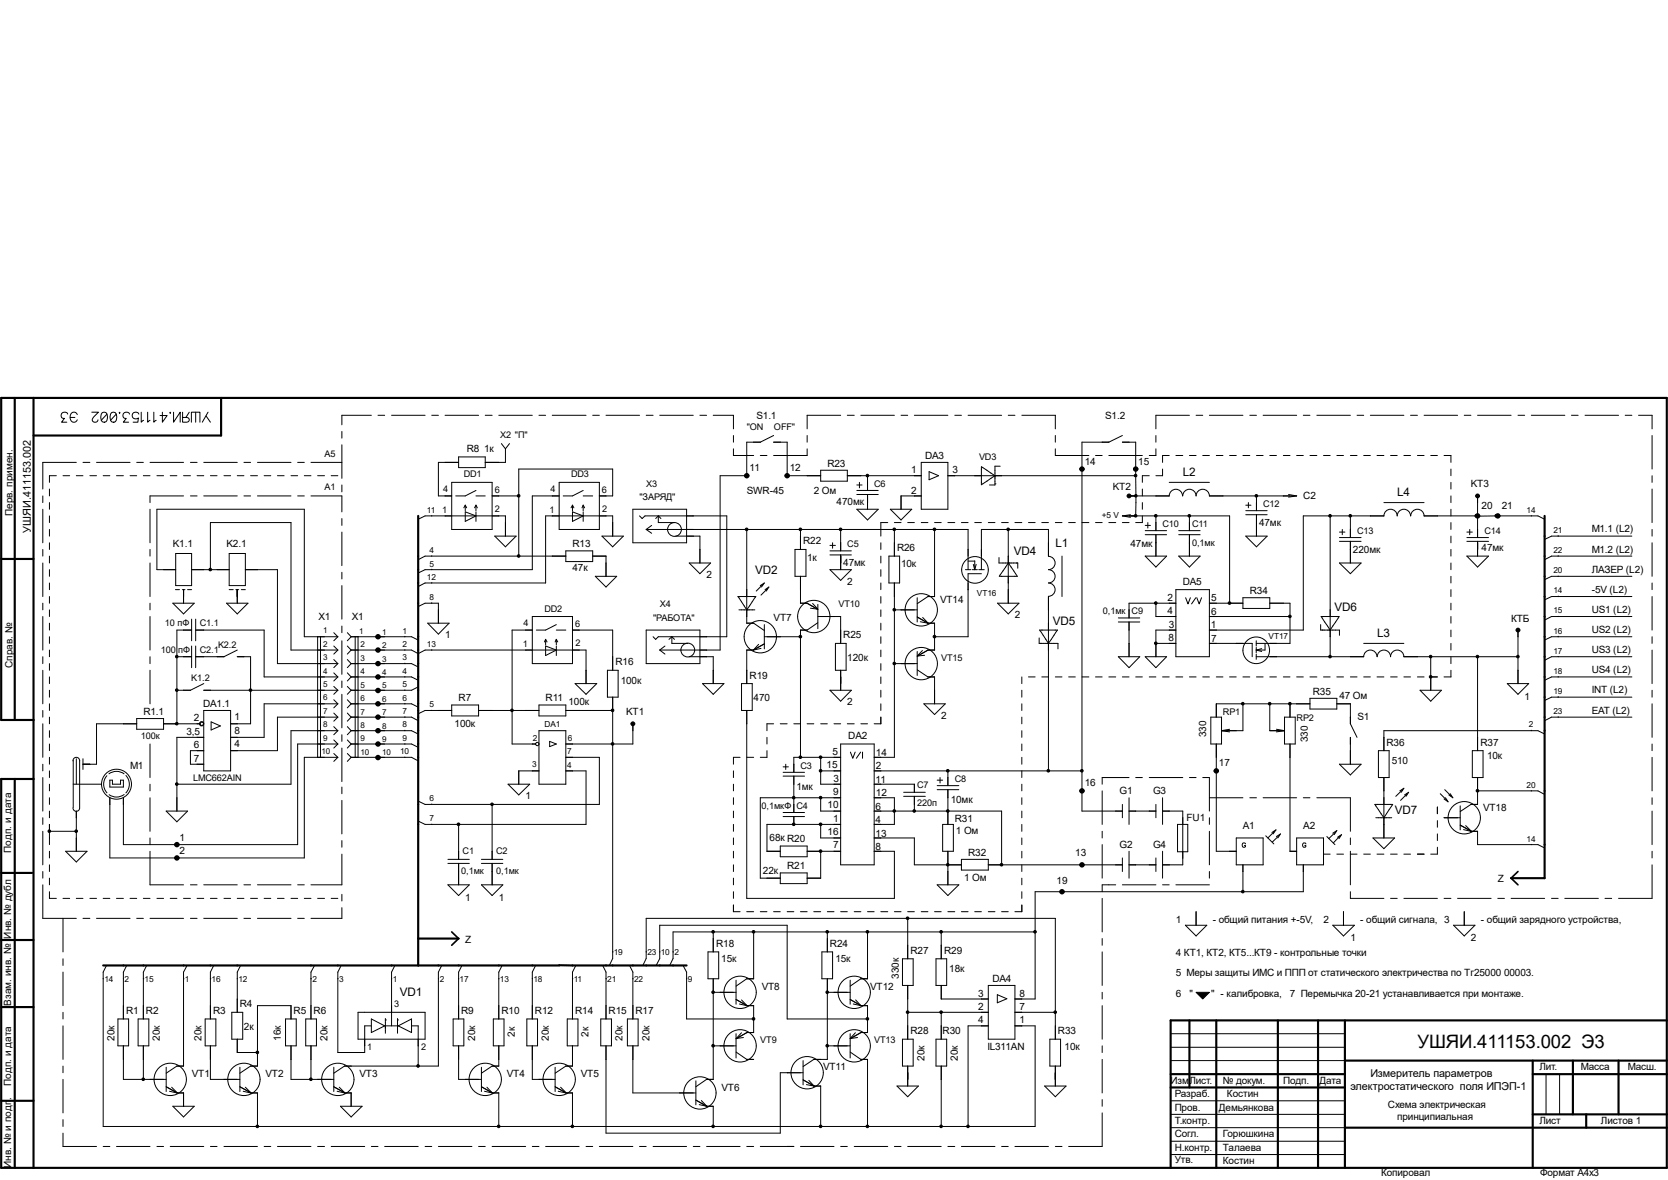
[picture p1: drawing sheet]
<svg xmlns="http://www.w3.org/2000/svg" width="297mm" height="210mm" viewBox="0 0 297 210" stroke-linecap="round" stroke-linejoin="round" font-family="sans-serif">
<defs><g id="words">
<text font-size="3.3" x="252.4" y="186.6">УШЯИ.411153.002 Э3</text>
<g font-size="2.1">
<text x="210.6" y="84.7">L2</text>
<text x="248.8" y="88.3">L4</text>
<text x="180.6" y="98.8">VD4</text>
<text x="187.9" y="97.3">L1</text>
<text x="134.5" y="102.1">VD2</text>
<text x="187.5" y="111.2">VD5</text>
<text x="237.6" y="108.8">VD6</text>
<text x="245.2" y="113.3">L3</text>
<text x="248.4" y="144.9">VD7</text>
<text x="71.2" y="177.3">VD1</text>
</g>
<g font-size="1.9">
<text x="5.5" y="94.8" transform="rotate(-90 5.5 94.8)">УШЯИ.411153.002</text>
<text x="244" y="191.6">Измеритель параметров</text>
<text x="240.5" y="194">электростатического поля ИПЭП-1</text>
</g>
<g font-size="1.8">
<text x="134.7" y="74.5">S1.1</text>
<text x="196.8" y="74.5">S1.2</text>
<text x="83.1" y="80.4">R8 1к</text>
<text x="133.5" y="83.8">11</text>
<text x="140.6" y="83.8">12</text>
<text x="147.3" y="83.1">R23</text>
<text x="164.7" y="81.6">DA3</text>
<text x="193.2" y="82.8">14</text>
<text x="202.7" y="82.8">15</text>
<text x="133" y="87.8">SWR-45</text>
<text x="144.9" y="87.8">2 Ом</text>
<text x="149" y="90">470мк</text>
<text x="162.2" y="84.2">1</text>
<text x="162.2" y="87.8">2</text>
<text x="169.6" y="84.2">3</text>
<text x="198.2" y="87.1">KT2</text>
<text x="232.1" y="88.8">C2</text>
<text x="261.9" y="86.6">KT3</text>
<text x="2.2" y="91.8" transform="rotate(-90 2.2 91.8)">Перв. примен.</text>
<text x="224.2" y="93.6">47мк</text>
<text x="263.8" y="90.7">20</text>
<text x="267.4" y="90.7">21</text>
<text x="283.4" y="94.7">M1.1 (L2)</text>
<text x="30.8" y="97.4">K1.1</text>
<text x="40.3" y="97.4">K2.1</text>
<text x="101.9" y="97.4">R13</text>
<text x="101.9" y="101.7">47к</text>
<text x="143" y="96.9">R22</text>
<text x="143.7" y="99.8">1к</text>
<text x="150.2" y="100.7">47мк</text>
<text x="159.7" y="98.1">R26</text>
<text x="160.4" y="101">10к</text>
<text x="201.3" y="97.4">47мк</text>
<text x="240.9" y="98.3">220мк</text>
<text x="263.8" y="98.1">47мк</text>
<text x="283.4" y="98.3">M1.2 (L2)</text>
<text x="283.4" y="101.9">ЛАЗЕР (L2)</text>
<text x="125.8" y="102.9">2</text>
<text x="150.9" y="104.1">2</text>
<text x="167.4" y="107.4">VT14</text>
<text x="207.9" y="106.9">2</text>
<text x="210.6" y="104.1">DA5</text>
<text x="215.6" y="107">5</text>
<text x="222.5" y="105.7">R34</text>
<text x="283.4" y="105.5">-5V (L2)</text>
<text x="56.7" y="110.3">X1</text>
<text x="62.7" y="110.3">X1</text>
<text x="79.2" y="113.6">1</text>
<text x="137.8" y="110.5">VT7</text>
<text x="150.2" y="113.6">R25</text>
<text x="180.7" y="110">2</text>
<text x="207.9" y="109.3">4</text>
<text x="208.2" y="111.7">3</text>
<text x="215.6" y="111.8">1</text>
<text x="215.6" y="109.4">6</text>
<text x="269.1" y="110.7">КТБ</text>
<text x="283.4" y="109.1">US1 (L2)</text>
<text x="283.4" y="112.6">US2 (L2)</text>
<text x="2.2" y="118.8" transform="rotate(-90 2.2 118.8)">Справ. №</text>
<text x="109.6" y="118.4">R16</text>
<text x="150.9" y="117.7">120к</text>
<text x="208.1" y="114">8</text>
<text x="215.6" y="114.2">7</text>
<text x="283.4" y="116.2">US3 (L2)</text>
<text x="283.4" y="119.8">US4 (L2)</text>
<text x="36.2" y="125.9">DA1.1</text>
<text x="81.7" y="124.8">R7</text>
<text x="97.2" y="124.8">R11</text>
<text x="101.2" y="125.6">100к</text>
<text x="110.5" y="121.8">100к</text>
<text x="133.5" y="120.8">R19</text>
<text x="134.2" y="124.8">470</text>
<text x="150.9" y="125.6">2</text>
<text x="233.8" y="123.7">R35</text>
<text x="238.5" y="124.4">47 Ом</text>
<text x="271.5" y="124.6">1</text>
<text x="283.4" y="123.4">INT (L2)</text>
<text x="25.5" y="127.2">R1.1</text>
<text x="33.2" y="130.8">3,5</text>
<text x="34.5" y="128.4">2</text>
<text x="41.8" y="128.2">1</text>
<text x="41.8" y="130.6">8</text>
<text x="80.9" y="129.4">100к</text>
<text x="111.5" y="127.2">KT1</text>
<text x="151" y="131.5">DA2</text>
<text x="167.6" y="127.9">2</text>
<text x="214.8" y="131.2" transform="rotate(-90 214.8 131.2)">330</text>
<text x="241.7" y="128.2">S1</text>
<text x="283.4" y="127">EAT (L2)</text>
<text x="23.2" y="136.8">M1</text>
<text x="34.5" y="133.2">6</text>
<text x="34.5" y="135.6">7</text>
<text x="41.8" y="133">4</text>
<text x="147.2" y="136.7">15</text>
<text x="148.2" y="134.3">5</text>
<text x="156" y="136.9">2</text>
<text x="156" y="134.5">14</text>
<text x="217" y="136.3">17</text>
<text x="232.9" y="132.1" transform="rotate(-90 232.9 132.1)">330</text>
<text x="246.9" y="132.7">R36</text>
<text x="247.8" y="136.1">510</text>
<text x="263.6" y="132.7">R37</text>
<text x="264.8" y="135.1">10к</text>
<text x="93.6" y="142.3">1</text>
<text x="141.8" y="140.6">1мк</text>
<text x="147.4" y="143.8">10</text>
<text x="148.4" y="141.4">9</text>
<text x="148.4" y="139.1">3</text>
<text x="155.9" y="139.3">11</text>
<text x="156" y="141.6">12</text>
<text x="169.3" y="143">10мк</text>
<text x="193.2" y="139.9">16</text>
<text x="199.3" y="141.3">G1</text>
<text x="205.3" y="141.3">G3</text>
<text x="32" y="149.6">1</text>
<text x="137" y="149.6">68к R20</text>
<text x="147.4" y="148.6">16</text>
<text x="148.4" y="146.2">1</text>
<text x="155.9" y="144.1">6</text>
<text x="155.9" y="146.5">4</text>
<text x="155.9" y="148.9">13</text>
<text x="170" y="146.3">R31</text>
<text x="170.2" y="148.5">1 Ом</text>
<text x="211.3" y="146.1">FU1</text>
<text x="221.3" y="147.5">A1</text>
<text x="232.1" y="147.5">A2</text>
<text x="264.1" y="144.4">VT18</text>
<text x="2" y="151.8" transform="rotate(-90 2 151.8)">Подп. и дата</text>
<text x="32" y="152.1">2</text>
<text x="135.8" y="155.6">22к</text>
<text x="140.2" y="154.7">R21</text>
<text x="148.4" y="151">7</text>
<text x="155.9" y="151.3">8</text>
<text x="172.4" y="152.3">R32</text>
<text x="191.5" y="152.3">13</text>
<text x="199.3" y="150.9">G2</text>
<text x="205.3" y="150.9">G4</text>
<text x="82.8" y="160.4">1</text>
<text x="88.8" y="160.4">1</text>
<text x="171.7" y="156.8">1 Ом</text>
<text x="188.1" y="157.3">19</text>
<text x="266.7" y="157.1">Z</text>
<text x="2" y="167" transform="rotate(-90 2 167)">Инв. № дубл</text>
<text x="82.8" y="167.8">Z</text>
<text x="209.4" y="164.3">1</text>
<text x="215.9" y="164.3">- общий питания +-5V,</text>
<text x="235.7" y="164.3">2</text>
<text x="240.5" y="167.6">1</text>
<text x="242.2" y="164.3">- общий сигнала, 3</text>
<text x="261.9" y="167.6">2</text>
<text x="263.7" y="164.3">- общий зарядного устройства,</text>
<text x="127.5" y="168.5">R18</text>
<text x="128.4" y="171.2">15к</text>
<text x="147.8" y="168.5">R24</text>
<text x="148.8" y="171.2">15к</text>
<text x="162.1" y="169.7">R27</text>
<text x="168.1" y="169.7">R29</text>
<text x="169" y="173.1">18к</text>
<text x="209.4" y="170.2">4 КТ1, КТ2, КТ5...КТ9 - контрольные точки</text>
<text x="209.4" y="173.8">5 Меры защиты ИМС и ППП от статического электричества по Тг25000 00003.</text>
<text x="2" y="179" transform="rotate(-90 2 179)">Взам. инв. №</text>
<text x="42.7" y="179.3">R4</text>
<text x="135.6" y="176.2">VT8</text>
<text x="154.9" y="176.2">VT12</text>
<text x="160.1" y="174.2" transform="rotate(-90 160.1 174.2)">330к</text>
<text x="174.2" y="179.7">2</text>
<text x="174.2" y="177.4">3</text>
<text x="176.7" y="174.8">DA4</text>
<text x="181.5" y="179.7">7</text>
<text x="181.5" y="177.4">8</text>
<text x="209.4" y="177.4">6</text>
<text x="211.8" y="177.4">&quot;</text>
<text x="215.7" y="177.4">&quot; - калибровка,</text>
<text x="229.7" y="177.4">7 Перемычка 20-21 устанавливается при монтаже.</text>
<text x="20.4" y="185.2" transform="rotate(-90 20.4 185.2)">20к</text>
<text x="22.4" y="180.5">R1</text>
<text x="26" y="180.5">R2</text>
<text x="28.5" y="185.2" transform="rotate(-90 28.5 185.2)">20к</text>
<text x="35.9" y="185.2" transform="rotate(-90 35.9 185.2)">20к</text>
<text x="37.9" y="180.5">R3</text>
<text x="43.4" y="183.3">2к</text>
<text x="50" y="185.2" transform="rotate(-90 50 185.2)">16к</text>
<text x="52.3" y="180.5">R5</text>
<text x="55.8" y="180.5">R6</text>
<text x="58.3" y="185.2" transform="rotate(-90 58.3 185.2)">20к</text>
<text x="82.1" y="180.5">R9</text>
<text x="84.6" y="185.2" transform="rotate(-90 84.6 185.2)">20к</text>
<text x="89.3" y="180.5">R10</text>
<text x="91.7" y="184.5" transform="rotate(-90 91.7 184.5)">2к</text>
<text x="95.2" y="180.5">R12</text>
<text x="97.7" y="185.2" transform="rotate(-90 97.7 185.2)">20к</text>
<text x="102.4" y="180.5">R14</text>
<text x="104.8" y="184.5" transform="rotate(-90 104.8 184.5)">2к</text>
<text x="108.4" y="180.5">R15</text>
<text x="110.9" y="185.2" transform="rotate(-90 110.9 185.2)">20к</text>
<text x="113.2" y="180.5">R17</text>
<text x="115.7" y="185.2" transform="rotate(-90 115.7 185.2)">20к</text>
<text x="162.1" y="184.1">R28</text>
<text x="167.9" y="184.1">R30</text>
<text x="174.2" y="182.2">4</text>
<text x="181.5" y="182.2">1</text>
<text x="188.4" y="184.1">R33</text>
<text x="34.2" y="191.7">VT1</text>
<text x="47.3" y="191.7">VT2</text>
<text x="64" y="191.7">VT3</text>
<text x="90.3" y="191.7">VT4</text>
<text x="103.4" y="191.7">VT5</text>
<text x="146.6" y="190.5">VT11</text>
<text x="164.6" y="188.8" transform="rotate(-90 164.6 188.8)">20к</text>
<text x="170.6" y="188.8" transform="rotate(-90 170.6 188.8)">20к</text>
<text x="175.8" y="186.8">IL311AN</text>
<text x="189.6" y="186.9">10к</text>
<text x="274.1" y="190.5">Лит.</text>
<text x="281.5" y="190.5">Масса</text>
<text x="289.9" y="190.5">Масш.</text>
<text x="2" y="193.3" transform="rotate(-90 2 193.3)">Подп. и дата</text>
<text x="128.5" y="194.1">VT6</text>
<text x="208.4" y="192.9">Изм</text>
<text x="209.2" y="197.7">Пров.</text>
<text x="209.2" y="195.3">Разраб.</text>
<text x="211.8" y="192.9">Лист.</text>
<text x="217" y="197.7">Демьянкова</text>
<text x="217.8" y="192.9">№ докум.</text>
<text x="218.5" y="195.3">Костин</text>
<text x="228.5" y="192.9">Подп.</text>
<text x="234.9" y="192.9">Дата</text>
<text x="247.1" y="197.2">Схема электрическая</text>
<text x="209.2" y="200.1">Т.контр.</text>
<text x="209.2" y="202.4">Согл.</text>
<text x="217.8" y="202.4">Горюшкина</text>
<text x="248.8" y="199.3">принципиальная</text>
<text x="274.1" y="200.1">Лист</text>
<text x="285.1" y="200.1">Листов 1</text>
<text x="2" y="207.9" transform="rotate(-90 2 207.9)">Инв. № и подп.</text>
<text x="209.2" y="204.8">Н.контр.</text>
<text x="209.2" y="207">Утв.</text>
<text x="217.8" y="204.8">Талаева</text>
<text x="217.8" y="207.2">Костин</text>
<text x="245.9" y="209.4">Копировал</text>
<text x="274.2" y="209.4">Формат А4x3</text>
</g>
<g font-size="1.6">
<text x="133" y="76.6">&quot;ON</text>
<text x="137.8" y="76.6">OFF&quot;</text>
<text x="57.8" y="81.4">A5</text>
<text x="89.1" y="78">X2 &quot;П&quot;</text>
<text x="174.3" y="81.9">VD3</text>
<text x="57.8" y="87.1">A1</text>
<text x="78.9" y="87.5">4</text>
<text x="82.6" y="85">DD1</text>
<text x="88.1" y="87.7">6</text>
<text x="98" y="87.5">4</text>
<text x="101.7" y="85">DD3</text>
<text x="107.2" y="87.7">6</text>
<text x="113.9" y="89">&quot;ЗАРЯД&quot;</text>
<text x="115.1" y="86.6">X3</text>
<text x="155.7" y="86.6">C6</text>
<text x="78.7" y="91.3">1</text>
<text x="88.1" y="91.1">2</text>
<text x="97.9" y="91.3">1</text>
<text x="107.2" y="91.1">2</text>
<text x="207" y="93.8">C10</text>
<text x="212.3" y="93.8">C11</text>
<text x="224.9" y="90.2">C12</text>
<text x="241.6" y="95">C13</text>
<text x="264.3" y="95">C14</text>
<text x="150.9" y="97.4">C5</text>
<text x="212.3" y="97.2">0,1мк</text>
<text x="29.3" y="111.5">10 пФ</text>
<text x="35.6" y="111.5">C1.1</text>
<text x="93.2" y="111.4">4</text>
<text x="96.9" y="108.8">DD2</text>
<text x="102.4" y="111.6">6</text>
<text x="116.3" y="110.5">&quot;РАБОТА&quot;</text>
<text x="117.5" y="108.1">X4</text>
<text x="149.3" y="108.1">VT10</text>
<text x="196.4" y="109.3">0,1мк C9</text>
<text x="28.6" y="116.2">100 пФ</text>
<text x="35.6" y="116.2">C2.1</text>
<text x="38.8" y="115.3">K2.2</text>
<text x="93.1" y="115.2">1</text>
<text x="102.5" y="115">2</text>
<text x="167.6" y="117.7">VT15</text>
<text x="34" y="121.2">K1.2</text>
<text x="25.1" y="131.5">100к</text>
<text x="217.8" y="127.2">RP1</text>
<text x="230.9" y="128.4">RP2</text>
<text x="142.5" y="136.8">C3</text>
<text x="34.4" y="138.9">LMC662AIN</text>
<text x="135.6" y="143.9">0,1мкФ C4</text>
<text x="163.3" y="140.3">C7</text>
<text x="163.3" y="143.5">220п</text>
<text x="170" y="139.1">C8</text>
<text x="82.1" y="155.6">0,1мк</text>
<text x="82.4" y="152.1">C1</text>
<text x="88.3" y="152.1">C2</text>
<text x="88.3" y="155.6">0,1мк</text>
<text x="70.2" y="179.3">3</text>
<text x="135.4" y="185.7">VT9</text>
<text x="155.7" y="185.7">VT13</text>
<text x="65.4" y="186.9">1</text>
<text x="75" y="186.9">2</text>
</g>
<g font-size="1.5">
<text x="76" y="91.3">11</text>
<text x="196.2" y="92.2">+5 V</text>
<text x="271.8" y="91.3">14</text>
<text x="276.6" y="94.9">21</text>
<text x="76.5" y="100.8">5</text>
<text x="76.5" y="98.4">4</text>
<text x="276.6" y="98.4">22</text>
<text x="76" y="103.2">12</text>
<text x="76.5" y="106.8">8</text>
<text x="173.9" y="106">VT16</text>
<text x="276.6" y="102">20</text>
<text x="276.6" y="105.6">14</text>
<text x="71.7" y="112.8">1</text>
<text x="225.9" y="113.7">VT17</text>
<text x="276.6" y="109.2">15</text>
<text x="276.6" y="112.8">16</text>
<text x="71.7" y="117.5">3</text>
<text x="71.7" y="115.1">2</text>
<text x="71.7" y="119.9">4</text>
<text x="76" y="115.1">13</text>
<text x="276.6" y="116.3">17</text>
<text x="276.6" y="119.9">18</text>
<text x="71.7" y="124.7">6</text>
<text x="71.7" y="122.3">5</text>
<text x="76.5" y="125.9">5</text>
<text x="276.6" y="123.5">19</text>
<text x="71.7" y="131.9">9</text>
<text x="71.7" y="127.1">7</text>
<text x="71.7" y="129.5">8</text>
<text x="94.9" y="131.8">2</text>
<text x="96.9" y="129.5">DA1</text>
<text x="101.1" y="132">6</text>
<text x="272.2" y="129.5">2</text>
<text x="276.6" y="127.1">23</text>
<text x="71.2" y="134.2">10</text>
<text x="94.7" y="136.6">3</text>
<text x="101" y="136.7">4</text>
<text x="101" y="134.2">7</text>
<text x="76.5" y="142.6">6</text>
<text x="271.8" y="140.2">20</text>
<text x="76.5" y="146.2">7</text>
<text x="271.8" y="149.8">14</text>
<text x="109.3" y="169.9">19</text>
<text x="115.3" y="169.9">23</text>
<text x="117.6" y="169.9">10</text>
<text x="120.1" y="169.9">2</text>
<text x="18.6" y="174.7">14</text>
<text x="22.2" y="174.7">2</text>
<text x="25.7" y="174.7">15</text>
<text x="32.9" y="174.7">1</text>
<text x="37.7" y="174.7">16</text>
<text x="42.5" y="174.7">12</text>
<text x="55.6" y="174.7">2</text>
<text x="60.4" y="174.7">3</text>
<text x="69.9" y="174.7">1</text>
<text x="78.3" y="174.7">2</text>
<text x="81.8" y="174.7">17</text>
<text x="89" y="174.7">13</text>
<text x="95" y="174.7">18</text>
<text x="102.2" y="174.7">11</text>
<text x="108.1" y="174.7">21</text>
<text x="112.9" y="174.7">22</text>
<text x="122.5" y="174.7">9</text>
</g>
<g font-size="1.4">
<text x="57.5" y="112.7">1</text>
<text x="64" y="112.9">1</text>
<text x="68" y="113">1</text>
<text x="57.5" y="117.5">3</text>
<text x="57.5" y="119.9">4</text>
<text x="57.5" y="115.1">2</text>
<text x="64.2" y="117.6">3</text>
<text x="64.2" y="115.2">2</text>
<text x="68" y="117.8">3</text>
<text x="68" y="115.4">2</text>
<text x="57.5" y="124.7">6</text>
<text x="57.5" y="122.3">5</text>
<text x="64.2" y="124.8">6</text>
<text x="64.2" y="120">4</text>
<text x="64.2" y="122.4">5</text>
<text x="68" y="124.9">6</text>
<text x="68" y="122.5">5</text>
<text x="68" y="120.1">4</text>
<text x="57.5" y="131.8">9</text>
<text x="57.5" y="129.5">8</text>
<text x="57.5" y="127.1">7</text>
<text x="64.2" y="132">9</text>
<text x="64.2" y="127.2">7</text>
<text x="64.2" y="129.6">8</text>
<text x="68" y="127.3">7</text>
<text x="68" y="129.7">8</text>
<text x="57.3" y="134.2">10</text>
<text x="64.2" y="134.4">10</text>
<text x="68" y="132.1">9</text>
<text x="68" y="134.5">10</text>
</g>
</g></defs>
<g fill="none" stroke="#000" stroke-width=".18">
<path d="M12.1 73.7a.59 .59 0 0 0-1.1-.2 .59 .59 0 0 0 .5 1l-.5 .6h.9M13.3 74.3h-.8a.67 .67 0 0 0 .4 .8 .67 .67 0 0 0 .9-.4M13.8 73.8a.68 .68 0 0 0-.9-.4 .68 .68 0 0 0-.4 .9M16.3 73.4h1.2l-.8 .8a.53 .53 0 0 0-.1 .9h.5l.3-.1v-.3M18.2 73.4a.58 .58 0 0 1 .9 .3 1.47 1.47 0 0 1-.2 1.4 .58 .58 0 0 1-.9-.3 1.47 1.47 0 0 1 .2-1.4zM19 73.7l-1 1.1M19.9 73.4a.58 .58 0 0 1 .8 .3 1.47 1.47 0 0 1-.2 1.4 .58 .58 0 0 1-.8-.3 1.47 1.47 0 0 1 .2-1.4zM20.7 73.7l-1 1.1M21.3 73.4v.1zM23.1 73.7a.59 .59 0 0 0-1.1-.2 .59 .59 0 0 0 .5 1l-.5 .6h.9M24.7 73.7a.63 .63 0 0 0-.9-.2 .63 .63 0 0 0-.1 .9 .63 .63 0 0 0 .9 0v.7h-.9M25.1 73.4v1.7l.5-.3"/>
<path d="M26.3 73.4v1.7l.4-.3M27.4 73.4v1.7l.4-.3M28.9 73.4v1.7l.9-1.1h-1.3M30.3 73.4v.1zM30.9 73.4v1.7l1.2-1.7v1.7M32.5 73.4v1.7h.8l.3-.1 .1-.4-.2-.2-1-.1M33.7 73.4l-.6 .9M34.1 75.1v-1.7h1.5v1.7M34.8 73.4v1.7M36.7 74l.8 1.1M37 73.4l-1 1.7M60.9 76.8v1.2"/>
<path d="M60.9 79.2v5.9M66.1 73.9h-5.2v1.7M67.3 73.9h1.2M69.7 73.9h6M76.9 73.9h1.2M79.2 73.9h6M86.4 73.9h1.2M88.8 73.9h6M89.3 79l.7 .9M90 79.9v2.4h-3.6M90.7 79l-.7 .9M96 73.9h1.2"/>
<path d="M98.3 73.9h6.1M105.5 73.9h1.2M107.9 73.9h6M115.1 73.9h1.2M117.5 73.9h5.9M124.6 73.9h1.2M127 73.9h3.6v2.4M130.6 77.5v1.2M130.6 79.9v1.2h3.6M137.8 77.5l-2.4 1.2h-2.4v6h-4.8v31h-10.7M137.8 78.7h2.4v6h5.9M143.7 79.9v1.2h-5.9"/>
<path d="M143.7 77.5v1.2M149.7 73.9h-6v2.4M150.9 73.9h1.2M153.3 73.9h6M160.4 73.9h1.2M162.8 73.9h6M170 73.9h1.2M172.4 73.9h6M179.5 73.9h1.2M181.9 73.9h6v2.4M187.9 79.9v1.2h6M187.9 77.5v1.2"/>
<path d="M199.9 77.5l-2.5 1.2h-4.7v65.7h7.2M199.9 78.7h2.3v6M205.8 79.9v1.2h-1.2M205.8 77.5v1.2M211.8 73.9h-6v2.4M213 73.9h1.2M215.3 73.9h6M222.5 73.9h1.2M224.9 73.9h6M232.1 73.9h1.2M234.5 73.9h6M241.6 73.9h1.2"/>
<path d="M244 73.9h6M251.2 73.9h1.2M253.6 73.9h5.9M260.7 73.9h1.2M263.1 73.9h6M270.3 73.9h1.2M272.7 73.9h5.9M279.8 73.9h1.2M282.2 73.9h6M289.4 73.9h1.2M291.8 73.9h2.4v2.4M294.2 77.5v6"/>
<path d="M7.6 88.3v1.2M7.6 90.6v6M7.6 97.8v1.2M8.8 87v1.3M8.8 89.5v1.1M8.8 91.8v1.2M8.8 94.2v1.2M8.8 96.6v1.2M8.8 99v1.2M10 84.7h-1.2v1.2M11.2 84.7h1.2M13.6 82.3h-6v4.7"/>
<path d="M13.6 84.7h1.2M14.8 82.3h1.2M16 84.7h1.2M17.2 82.3h6M18.4 84.7h1.2M20.7 84.7h1.3M23.2 84.7h1.1M24.3 82.3h1.2M25.5 84.7h1.2M26.7 82.3h6M26.7 90.6v6M26.7 97.8v1.2"/>
<path d="M27.9 84.7h1.2M30.3 84.7h1.2M31.3 98.5h2.8v5.7h-2.8zM32.7 84.7h1.2M32.7 88.3h-6v1.2M33.9 82.3h1.2M33.9 88.3h1.2M35.1 84.7h1.2M36.3 82.3h5.9M36.3 88.3h5.9M37.5 84.7h1.2M39.9 84.7h1.2"/>
<path d="M40.8 98.5h2.9v5.7h-2.9zM42.2 84.7h1.2M43.4 82.3h1.2M43.4 88.3h1.2M44.6 84.7h1.2M45.8 82.3h6M45.8 88.3h6M47 84.7h1.2M49.4 84.7h1.2M51.8 84.7h1.2M53 82.3h1.2M53 88.3h1.2"/>
<path d="M54.2 84.7h1.2M55.4 82.3h5.5M55.4 88.3h5.5v2.8M56.6 84.7h1.2M59 84.7h1.2M60.9 86.3v1.2M60.9 92.3v1.2M60.9 94.7v6M74.5 92.4l1.2-.6h14.3v3.6M76.9 91.8h.1M76.9 98.9v.1M80.4 85.9h7.2v8.3h-7.2z"/>
<path d="M81.7 82.3h-3.6v6h2.3M81.7 81.3h4.7v1.9h-4.7zM82.8 91.1l2 .7-2 1zM82.8 89.9v1M82.8 89.9l.3 .5M82.8 89.9l-.2 .5M84.8 87.3l-2 1h-1.6M84.8 88.3h1.6M84.8 89.9v1M84.8 91.1v1.7M84.8 89.9l.2 .5M84.8 89.9l-.3 .5"/>
<path d="M87.6 88.3h4.8M88.1 95.4h3.8l-1.9 1.9zM99.6 88.3h-4.8v13.1h-19.1l-1.2 .6M99.6 85.9h7.1v8.3h-7.1zM100.8 99h-25.1l-1.2 .6M100.8 98h4.7v1.9h-4.7zM101.9 89.9v1M101.9 91.1l1.9 .7-1.9 1zM101.9 89.9l.3 .5M101.9 89.9l-.2 .5M103.8 87.3l-1.9 1h-1.6M103.8 88.3h1.7"/>
<path d="M103.8 89.9v1M103.8 91.1v1.7M103.8 89.9l.3 .5M103.8 89.9l-.2 .5M105.5 99h2.4v3.6M106.7 88.3h2.4v-4.8h-16.7v15.5M107.2 95.4h3.8l-1.9 1.9zM109.1 95.4v-3.6h-11.9v12h-21.5l-1.2 .6M112.7 90.6h9.6v6h-9.6zM113.9 91.8l.4 .5 .6-.5h14.5v21.5h-12.2l-.4 .5-.5-.5M115.1 94.2h57.3v7.2M115.1 94.2l.9 .7"/>
<path d="M116 93.5l-.9 .7M117.2 91.8v1.2h2.9M117.2 91.8l-.4 .5M117.2 91.8l.5 .5M120.3 95.4h4.3v4.8M133 94.2v16.7h1.2l1.9 1.3M135.4 81.1h1.2M141.6 97.8h1.9v4.8h-1.9zM142.5 94.2v3.6M146.1 83.7h4.8v1.9h-4.8zM147.8 98h3.8M147.8 98.8h3.8"/>
<path d="M147.8 97.1h1M148.3 96.6v1M149.7 94.2v3.8M149.7 98.8v2.6M150.9 84.7h13.1M152.6 87.3h3.8M152.6 88h3.8M152.6 86.3h.9M152.6 90.6h3.8l-1.9 1.9zM153 85.9v.9M154.5 84.7v2.6M154.5 88v2.6"/>
<path d="M156.8 96.6v1.2M156.8 99v1.2M158.1 93h-1.3v2.4M158.3 99h1.9v4.8h-1.9zM158.5 90.6h3.8l-1.9 1.9zM159.3 93h1.1M159.3 94.2v4.8M161.6 93h1.2M164 82.3h4.8v8.3h-4.8zM164 88.3h-3.6v2.3M164 93h1.2M165.4 83.9l1.7 .8-1.7 .7z"/>
<path d="M166.4 93h1.2M166.4 94.2v12h-1.2l-1.9 1.2M168.8 84.7h33.4M168.8 93h1.2M171.2 93h1.2M172.4 99.9h1.2M173.6 93h1.2M173.6 99.8v1.6M174.8 83.1l2.4 1.6-2.4 1.6v-3.2M176 93h1.2M177.2 86.1h.1M177.9 99.2v1h3.3v.9"/>
<path d="M178.1 83h-.9v3.3h-1M178.4 93h1.1M179.5 94.2v13.2M180.7 93h1.2M183.1 93h1.2M185.5 93h1.2M186.7 99a1.19 1.19 0 0 1 1.2 1.2 1.19 1.19 0 0 1-1.2 1.2 1.19 1.19 0 0 1 1.2 1.2 1.19 1.19 0 0 1-1.2 1.2 1.19 1.19 0 0 1 1.2 1.1 1.19 1.19 0 0 1-1.2 1.2M186.7 99v-4.8h-11.9v7.2M187.9 93h1.2M189.1 99v7.2M190.3 93h1.2M192.7 93h1.2"/>
<path d="M195.1 81.1h1.2M195.1 93h1.2M197.4 81.1h6M197.4 93h1.3M199.9 93h1.1M199.9 91.8h19v15.6M199.9 91.8l1.4 .3M201 88.3h7.2a1.19 1.19 0 0 1 1.2-1.2 1.19 1.19 0 0 1 1.2 1.2M201.3 91.6l-1.4 .2M202.2 84.7v7.1M203.4 91.8v1.2h-1.2M203.4 87v1.3"/>
<path d="M203.4 89.5v1.1M203.9 99h3.8l-1.9 1.9zM203.9 95.2h3.8M203.9 94.4h3.8M203.9 93.5h1M204.4 93v1M204.6 84.7h-1.2v1.2M205.8 91.8v2.6M205.8 95.2v3.8M207 83.5v1.2h-1.2M208.2 81.1h-1.2v1.2M208.2 85.9h7.1"/>
<path d="M209.4 81.1h1.2M209.9 99h3.8l-1.9 1.9zM209.9 95.2h3.8M209.9 94.4h3.8M210.6 88.3a1.19 1.19 0 0 1 1.2-1.2 1.19 1.19 0 0 1 1.2 1.2 1.19 1.19 0 0 1 1.2-1.2 1.19 1.19 0 0 1 1.1 1.2h15.6M211.8 81.1h1.2M211.8 91.8v2.6M211.8 95.2v3.8M214.2 81.1h1.1M216.6 81.1h1.2M218.9 81.1h1.2M221.3 81.1h1.2"/>
<path d="M221.8 95.4h3.8l-1.9 1.9zM221.8 90.9h3.8M221.8 91.6h3.8M221.8 89.9h1M222.3 89.5v.9M223.7 81.1h1.2M223.7 88.3v2.6M223.7 91.6v3.8M226.1 81.1h1.2M228.5 81.1h1.2M229.4 88l1.5 .3M230.9 81.1h1.2"/>
<path d="M230.9 88.3l-1.5 .2M233.3 81.1h1.2M235.7 81.1h1.2M236.9 91.8v25.1M238 81.1h1.2M238.5 95.7h3.9M238.5 96.4h3.9M238.5 94.7h1M239 94.2v1M240.5 81.1h1.1M240.5 91.8v3.8M240.5 96.4v3.8"/>
<path d="M242.8 81.1h1.2M245.2 81.1h1.2M246.4 89.5h7.2M247.6 81.1h1.2M250 81.1h1.2M251.2 91.8a1.19 1.19 0 0 0-1.2-1.2 1.19 1.19 0 0 0-1.2 1.2 1.19 1.19 0 0 0-1.2-1.2 1.19 1.19 0 0 0-1.2 1.2h-14.3v20.3h-16.8M251.2 91.8a1.19 1.19 0 0 1 1.2-1.2 1.19 1.19 0 0 1 1.2 1.2h9.5M252.4 81.1h1.2M254.8 81.1h1.1M257.1 81.1h1.3v1.2M258.4 83.5v1.2M258.4 85.9v1.1"/>
<path d="M258.4 88.3v1.2M258.4 90.6v1.2M258.4 93v1.2M258.4 95.4v1.2M258.4 97.8v1.2M261.2 99h3.8l-1.9 1.9zM261.2 95.7h3.8M261.2 96.4h3.8M261.2 94.7h1M261.7 94.2v1M262.9 91.8h11l1.1 .6M263.1 88.3v7.3"/>
<path d="M263.1 96.4v2.6M272.7 91.8h.1M277.5 95.3v.1M277.5 98.9v.1M290.6 95.4h-14.3l-1.3 .6M290.6 99h-14.3l-1.3 .6M294.2 84.7v1.2M294.2 87v6M294.2 94.2v1.2M294.2 96.6v6M7.6 100.2v6M7.6 107.4v1.1"/>
<path d="M7.6 109.7v6M7.6 116.9v1.2M7.6 119.3v6M8.8 101.4v1.2M8.8 103.8v1.1M8.8 106.2v1.2M8.8 108.5v1.2M8.8 110.9v1.2M8.8 113.3v1.2M8.8 115.7v1.2M8.8 118.1v1.2M26.7 100.2v6"/>
<path d="M26.7 107.4v1.1M26.7 109.7v6M26.7 116.9v1.2M26.7 119.3v6M30.8 107.4h3.8l-1.9 1.9zM31.2 104.9h.8M31.3 101.4h-3.4v-10.8h26.3v22.7h6M31.5 116.9h2.6M32.5 104.9h.4M32.7 104.9v2.5M33.4 104.9h.7M34.1 101.4h6.7"/>
<path d="M34.1 112.1h-2.6v16.7M34.1 110.2v3.8M34.1 115v3.8M34.8 112.1h12.2v8.4h13.2M34.8 110.2v3.8M34.8 115v3.8M37.5 101.4v-8.4h14.3v22.7h8.4M40.3 107.4h3.9l-2 1.9zM40.8 104.9h.7M42 104.9h.5M42.2 115.7l-2.3 1.2h-5.1M42.2 116.9h2.4v11.9h-3.5"/>
<path d="M42.2 104.9v2.5M43 104.9h.7M43.7 101.4h5.7v16.7h10.8M56.6 113.3v21.5M57.1 113.3v21.5M59.4 119.8l.8 .7M59.4 117.4l.8 .7M59.4 112.6l.8 .7M59.4 115l.8 .7M60.2 115.7l-.8 .7M60.2 113.3l-.8 .7M60.2 118.1l-.8 .7"/>
<path d="M60.9 101.9v1.1M60.9 104.2v6M60.9 111.4v1.2M60.9 114v6M61.8 119.8l.7 .7M61.8 117.4l.7 .7M61.8 112.6l.7 .7M61.8 115l.7 .7M62.5 113.3h10.8l1.2 .6M62.5 115.7h10.8l1.2 .6 1.2-.6h28.7v6M62.5 118.1h10.8l1.2 .6M62.5 115.7l-.7 .7"/>
<path d="M62.5 113.3l-.7 .7M62.5 118.1l-.7 .7M63.2 113.3v21.5M63.8 113.3v21.5M72.1 113.2v.1M72.1 115.7h.1M72.1 118v.1M74.5 107.9l1.2-.5h2.4v3.5M76.2 110.9h3.8l-1.9 2zM76.9 101.3v.1M76.9 103.7v.1M76.9 107.3v.1"/>
<path d="M76.9 115.7h.1M94.8 112.1h-3.6v20.3h4.2M94.8 109.7h7.1v8.4h-7.1zM97.2 113.8v1M97.2 115l1.9 .7-1.9 1zM97.2 113.8l.2 .5M97.2 113.8l-.3 .5M99.1 111.2l-1.9 .9h-1.7M99.1 112.1h1.7M99.1 113.8v1M99.1 115v1.7M99.1 113.8l.2 .5"/>
<path d="M99.1 113.8l-.3 .5M101.9 112.1h7.2v7.2M106 102.6h3.8l-1.9 1.9zM108.2 119.3h1.9v4.8h-1.9zM115.1 112.1h9.5v6h-9.5zM117.5 115.7l.9 .7M118.4 115l-.9 .7M119.6 113.3v1.2h2.9M119.6 113.3l-.5 .5M119.6 113.3l.5 .5M122.7 116.9h4.3v4.8M122.7 100.2h3.8l-1.9 1.9z"/>
<path d="M131.6 108.5h2.8M134.1 115.7l2-1.1-1.9 1.1M134.2 115.7h-1.2v6M134.4 106.4l-1.4 2.1-1.6-2.3h3.2l-.1 .2M135.1 114.7l-.9 1M135.4 104.2l.7-.4-.5 .7M135.5 115.4l-1.3 .3M135.8 104l-1.1 1.2M136.1 113.3h6.4M136.1 111.2v4.3M136.2 104.9l.7-.4-.5 .7M136.7 104.7l-1.2 1.2"/>
<path d="M142.5 102.6v4.8h1.2l1.9 1.1-1.9-1.1M144.3 108.2l1.3 .2M144.7 107.4l.9 1M145.6 110.8l-1.9 1.3h-1.2v22.7M145.6 109.7h4.1v4.8M145.6 107.6v4.3M147.8 101.4h3.8l-1.9 1.9zM148.8 114.5h1.9v4.8h-1.9zM149.7 119.3v3.6M156.8 101.4v1.2M156.8 103.8v1.1M156.8 106.2v1.2"/>
<path d="M156.8 108.5v1.2M156.8 110.9v1.2M156.8 113.3v1.2M156.8 115.7v1.2M156.8 118.1v1.2M159.3 103.8v31h-3.6M159.3 118.1h4M159.3 108.5h4M163.3 119.2l1.9 1.3h1.2v4.8M163.3 106.4v4.3M163.3 116v4.2M163.9 110.7l1.3 .2"/>
<path d="M164.3 115.8l-1 1M164.3 109.9l1 1-2-1.1 1.9 1.1M164.6 116.6l-1.2 .2M165.2 110.9h1.2v4.8h-1.2l-1.9 1.1 2-1.1M171.9 101.4h.9M173.1 101.4h.9M173.3 100.5l.3 .9M173.8 100.5l-.2 .9M174.3 101.4h1M174.8 102.1h-2.4v11.2h-6M177.6 107.4h3.8l-1.9 1.9zM181 100.2h.1"/>
<path d="M181 102.3l-1.5-2.1-1.6 2.4M181 102.4l.1 .2h-3.1M185 113.5v1h3.4v1M185.3 112.4l-.2-.3h3.2l-1.6 2.4-1.4-2.1M185.3 114.5h.1M186.7 106.2v31M199.1 116.9h3.8l-1.9 1.9zM199.1 110.7h3.8M199.1 110h3.8M201 110.7v6.2M203.9 116.9h3.8l-1.9 1.9zM205.8 107.4v2.3h3.6"/>
<path d="M205.8 114.5h3.6M209.4 104.9h5.9v12h-5.9zM209.4 107.4h-8.4v2.6M209.4 112.1h-3.6v4.8M211.1 106.4l.4 1.1 .5-1.1M212.9 106.4l-.7 1.1M213.1 106.4l.4 1.1 .5-1.1M215.3 107.4h6M215.3 109.7h14.4M215.3 114.5h7.7v2.4M221.3 106.4h4.8v1.9h-4.8zM223.7 116.9h19.1a1.19 1.19 0 0 1 1.2-1.2 1.19 1.19 0 0 1 1.2 1.2"/>
<path d="M223.7 114v1M223.7 115.2v1M223.7 116.4v.9M223.7 115.7l1 .3M224.7 115.4l-1 .3M225.3 114.5v1.2h-1.6M226.1 107.4h3.6v7.1h-6M235.2 111.2v.9h3.3v1M235.4 112.1h.1M238.4 109.7h-3.2l.2 .2M238.5 109.7l-1.6 2.4-1.5-2.1M238.5 100.2h3.9l-1.9 1.9z"/>
<path d="M242.8 114.5h7.2M245.2 116.9a1.19 1.19 0 0 1 1.2-1.2 1.19 1.19 0 0 1 1.2 1.2 1.19 1.19 0 0 1 1.2-1.2 1.19 1.19 0 0 1 1.2 1.2h20.3M254.8 116.9v6M258.4 119.3v1.2h-1.3M258.4 100.2v1.2M258.4 102.6v1.2M258.4 104.9v1.3M258.4 107.4v1.1M258.4 109.7v1.2M258.4 112.1v1.2M258.4 114.5v1.2M258.4 116.9v1.2"/>
<path d="M263.1 116.9v16.7M270.3 112.1v9.6M277.5 102.5v.1M277.5 106.1v.1M277.5 109.7h.1M277.5 113.2v.1M277.5 116.8v.1M290.6 116.9h-14.3l-1.3 .6M290.6 113.3h-14.3l-1.3 .6M290.6 109.7h-14.3l-1.3 .7M290.6 106.2h-14.3l-1.3 .6M290.6 102.6h-14.3l-1.3 .6"/>
<path d="M294.2 103.8v1.1M294.2 106.2v5.9M294.2 113.3v1.2M294.2 115.7v6M.2 138.6h5.8M7.6 126.4v1.2M7.6 128.8v6M7.6 136v1.2M7.6 138.4v6M8.8 120.5v1.2M8.8 122.9v1.2M8.8 125.3v1.1"/>
<path d="M8.8 127.6v1.2M8.8 130v1.2M8.8 132.4v1.2M8.8 134.8v1.2M8.8 137.2v1.2M8.8 139.6v1.2M13 135.4a.59 .59 0 0 1 .6-.6 .59 .59 0 0 1 .6 .6M13 139.6h5.1M13 135.3v8.4M13.6 135v4.6M14.2 135.4v8.4a.59 .59 0 0 1-.6 .6 .59 .59 0 0 1-.6-.6M14.8 135v1.9"/>
<path d="M19 138.1a2.28 2.28 0 0 0 0 3M19.4 137.7a2.29 2.29 0 0 1 2.7 0M19.6 138.9h.4v.7h1.5v-.7h.5v1.2h-2.4zM22.4 138a2.29 2.29 0 0 1 0 3.1M24.3 128.8h-7.1v7.2h-2.4M24.3 127.9h4.8v1.9h-4.8zM26.7 132.4v6M26.7 139.6v1.2M29.1 128.8h6.5M36.3 133.6h-2.4v2.4h2.4M36.3 131.2h-4.8v13.2M36.3 126.4h4.8v10.8h-4.8z"/>
<path d="M36.3 121.7l-2.4 1.2h-2.4M36.3 122.9h23.9M37.6 128.5l1.6 .7-1.6 .7zM59.4 134.1l.8 .7M59.4 131.7l.8 .7M59.4 126.9l.8 .7M59.4 124.5l.8 .8M59.4 122.2l.8 .7M59.4 129.3l.8 .7M60.2 134.8h-6v17.9h-34.6v-10.7M60.2 125.3h-13.2v5.9h-5.9M60.2 132.4h-7.2v17.9h-31v-8.3"/>
<path d="M60.2 127.6h-10.8v6h-8.3M60.2 130h-8.4v9.6h-20.3M60.2 134.8l-.8 .7M60.2 130l-.8 .8M60.2 127.6l-.8 .8M60.2 122.9l-.8 .7M60.2 120.5l-.8 .7M60.2 132.4l-.8 .7M60.2 125.3l-.8 .7M60.9 121.2v1.2M60.9 123.6v5.9M60.9 130.8v1.2"/>
<path d="M60.9 133.1v6M61.8 134.1l.7 .7M61.8 122.2l.7 .7M61.8 131.7l.7 .7M61.8 126.9l.7 .7M61.8 124.5l.7 .8M61.8 129.3l.7 .7M62.5 134.8h10.8l1.2 .6M62.5 130h10.8l1.2 .6M62.5 132.4h10.8l1.2 .6M62.5 127.6h10.8l1.2 .7M62.5 125.3h10.8l1.2 .6"/>
<path d="M62.5 120.5h10.8l1.2 .6M62.5 134.8l-.7 .7M62.5 130l-.7 .8M62.5 127.6l-.7 .8M62.5 122.9l-.7 .7M62.5 120.5l-.7 .7M62.5 132.4l-.7 .7M62.5 125.3l-.7 .7M72.1 120.4v.1M72.1 122.8v.1M72.1 125.2v.1M72.1 127.6h.1"/>
<path d="M72.1 130h.1M72.1 132.4h.1M72.1 134.7v.1M74.5 122.3l-1.2 .6h-10.8M76.9 126.4h.1M80.4 126.4h-4.7l-1.2 .6M80.4 125.5h4.8v1.9h-4.8zM85.2 126.4h10.8M90.5 139.6h3.8l-1.9 1.9zM96 137.2h-3.6v2.4M96 130h4.8v9.6h-4.8zM96 125.5h4.8v1.9h-4.8z"/>
<path d="M97.9 132l1.2 .4-1.2 .5zM100.8 134.8h5.9v8.4h-31l-1.2-.6M100.8 126.4h8.3M100.8 137.2h3.6v9.5h-28.7l-1.2-.6M102.4 121.7h3.9l-1.9 1.9zM109.1 124.1v46.5l-.6 1.2M112.7 128.8v3.6h-11.9M125.1 121.7h3.8l-1.9 1.9zM130.6 137.2v1.2M130.6 139.6v1.2M131.8 134.8h-1.2v1.2M132 121.7h1.9v4.7h-1.9z"/>
<path d="M133 126.4v33.5h26.3v-8.4h-3.6M133 134.8h1.2M136.6 133.6v1.2h-1.2M136.6 131.2v1.2M137.8 128.8h-1.2v1.2M138.9 128.8h1.3M139.4 137.5h3.9M139.4 138.1h3.9M139.4 136.5h1M139.9 136v.9M141.4 128.8h1.1M141.4 138.1v6.5"/>
<path d="M143.7 128.8h1.2M146.1 128.8h1.2M146.1 137.2h3.6M146.1 134.8v4.8h3.6M147.8 122.9h3.8l-1.9 1.9zM148.5 128.8h1.2M149.7 134.8h-8.3v2.6M149.7 132.4h6v21.5h-6zM150.9 128.8h1.2M151.4 133.9l.4 1.1 .5-1.1M153.2 133.9l-.7 1.1M153.3 128.8h1.2"/>
<path d="M153.6 133.9v1.1M155.7 137.2h37M155.7 139.6h7.1v1.4M156.8 127.6v1.2h-1.1M156.8 120.5v1.2M156.8 122.9v1.2M156.8 125.3v1.1M164.5 125.3h3.8l-1.9 1.9zM166.9 139.8h3.8M166.9 138.9h1M167.4 138.4v1M168.8 137.2v2.6"/>
<path d="M181.9 120.5v1.2M181.9 122.9v1.2M181.9 125.3v1.1M181.9 127.6v1.2M181.9 130v1.2M181.9 132.4v1.2M181.9 134.8v1.2M181.9 137.2v1.2M181.9 139.6v1.2M183.1 120.5h1.2M185.5 120.5h1.2M187.9 120.5h1.2"/>
<path d="M190.3 120.5h1.2M192.7 120.5h1.2M195.1 120.5h1.2M197.4 120.5h1.3M199.9 120.5h1.1M201 138.4h-4.7v1.2M202.2 120.5h1.2M202.2 138.4h1.2M204.6 120.5h1.2M204.6 138.4h6M207 120.5h1.2M209.4 120.5h1.2"/>
<path d="M211.8 120.5h1.2M211.8 138.4h1.2M214.2 120.5h1.1M214.2 138.4h1.1v6M215.6 127.6h1.9v4.8h-1.9zM216.6 120.5h1.2M216.6 132.4v19.1h3.5M217.5 130l1.4 .3M218.9 120.5h1.2M218.9 129.8l-1.4 .2M221.3 120.5h1.2M221.3 125.3v4.7h-3.8"/>
<path d="M223.7 120.5h1.2M226.1 120.5h1.2M226.1 125.3v4.7h2.6M227.3 129.8l1.4 .2M228.5 120.5h1.2M228.7 127.6h1.9v4.8h-1.9zM228.7 130l-1.4 .3M229.7 125.3v2.3M229.7 132.4v19.1h1.2M230.9 120.5h1.2M233.3 120.5h1.2M233.3 125.3h-16.7v2.3"/>
<path d="M233.3 124.3h4.7v1.9h-4.7zM235.7 120.5h1.2M238 120.5h1.2M238 125.3h2.5v3.5l1.1 2.4M238.5 136h3.9l-1.9 1.9zM240.5 120.5h1.1M240.5 131.2v4.8M242.8 120.5h1.2M245.2 120.5h1.2M245.4 133.6h2v4.8h-2zM246.4 138.4v10.7M247.6 120.5h1.2"/>
<path d="M250 120.5h1.2M252.4 120.5h1.2M252.9 122.9h3.8l-1.9 1.9zM254.8 120.5h1.1M262.2 133.6h1.9v4.8h-1.9zM263.1 138.4v4.8h-1.2l-1.9 1.2M268.4 121.7h3.8l-1.9 1.9zM272.7 130h.1M275 130.6l-1.1-.6h-27.5v3.6M277.5 120.4v.1M277.5 124v.1M277.5 127.6h.1"/>
<path d="M290.6 120.5h-14.3l-1.3 .6M290.6 127.6h-14.3l-1.3 .7M290.6 124.1h-14.3l-1.3 .6M294.2 122.9v1.2M294.2 125.3v5.9M294.2 132.4v1.2M294.2 134.8v6M7.6 145.5v1.2M7.6 148v5.9M7.6 155.1v1.2M7.6 157.5v5.9h6M8.8 158.7v1.2h1.2"/>
<path d="M8.8 142v1.2M8.8 144.4v1.1M8.8 146.7v3.6M8.8 151.5v1.2M8.8 153.9v1.2M8.8 156.3v1.2M8.8 148h4.8M11.2 159.9h1.2M11.7 151.5h3.8l-1.9 1.9zM13.6 159.9h1.2M13.6 144.4v7.1M16 159.9h1.2"/>
<path d="M18.4 159.9h1.2M20.7 159.9h1.3M22.1 141.4a2.28 2.28 0 0 1-2.7 0M23.2 159.9h1.1M25.5 159.9h1.2M26.7 142v6M26.7 149.1v1.2M26.7 151.5v6h6M27.9 159.9h1.2M29.6 144.4h3.8l-1.9 1.9zM30.3 159.9h1.2M32.7 159.9h1.2"/>
<path d="M33.9 157.5h1.2M35.1 159.9h1.2M36.3 157.5h5.9M37.5 159.9h1.2M39.9 159.9h1.2M42.2 159.9h1.2M43.4 157.5h1.2M44.6 159.9h1.2M45.8 157.5h6M47 159.9h1.2M49.4 159.9h1.2M51.8 159.9h1.2"/>
<path d="M53 157.5h1.2M54.2 159.9h1.2M56.6 159.9h1.2M59 159.9h1.2M60.9 152v5.5h-5.5M60.9 140.1v1.2M60.9 142.5v5.9M60.9 149.6v1.2M60.9 159.2v1.2M76.9 143.1v.1M76.9 146.7h.1M79.8 157.5h3.8l-1.9 1.9z"/>
<path d="M79.8 153h3.8M79.8 153.7h3.8M81.7 146.7v6.3M81.7 153.7v3.8M85.7 157.5h3.8l-1.9 1.9zM85.7 153h3.8M85.7 153.7h3.8M87.6 143.2v9.8M87.6 153.7v3.8M130.6 142v1.2M130.6 144.4v1.1M130.6 146.7v1.3"/>
<path d="M130.6 149.1v1.2M130.6 151.5v1.2M130.6 153.9v1.2M130.6 156.3v1.2M130.6 158.7v1.2M138.9 150.6h4.8v1.9h-4.8zM138.9 155.4h4.8v1.9h-4.8zM139.4 145.3h3.9M139.4 144.6h3.9M141.4 145.3v1.4M143.7 151.5h6M146.1 151.5v4.8h-2.4"/>
<path d="M146.1 142v2.4h3.6M146.1 146.7v2.4h3.6M149.7 142h-14.3v14.3h3.5M149.7 146.7h-13.1v4.8h2.3M155.7 142h3.6v4.7h-3.6M155.7 144.4h22.7v9.5M155.7 149.1h7.1v4.8h8.4M160.9 141.7h3.9M160.9 141h3.9M162.8 141.7v2.7M166.9 157.5h3.8l-1.9 1.9zM166.9 140.5h3.8"/>
<path d="M167.9 146.7h1.9v4.8h-1.9zM168.8 140.5v6.2M168.8 151.5v6M171.2 153h4.8v1.9h-4.8zM176 153.9h23.9M181.9 142v1.2M181.9 144.4v1.1M181.9 146.7v1.3M181.9 149.1v1.2M181.9 151.5v1.2M181.9 153.9v1.2M181.9 156.3v1.2"/>
<path d="M181.9 158.7v1.2M196.3 140.8v5.9M196.3 148v1.1M196.3 150.3v6M196.3 159.9v6M198.7 157.5h-2.4v1.2M199.9 157.5h5.9M199.9 143.2v2.3M199.9 152.7v2.4M201 142v4.7M201 151.5v4.8M201 153.9h4.8"/>
<path d="M201 144.4h4.8M205.8 143.2v2.3M205.8 152.7v2.4M207 157.5h1.2M207 142v4.7M207 151.5v4.8M207 144.4h3.6v9.5h-3.6M209.4 157.5h5.9M209.7 146.7h1.8v4.9h-1.8zM215.3 145.5v1.2M215.3 148v5.9M215.3 155.1v1.2"/>
<path d="M215.3 142h6M220.1 149.1h4.8v4.8h-4.8zM221.3 153.9v4.8M221.8 150.2a.34 .34 0 0 0-.5 0 .34 .34 0 0 0 0 .5 .34 .34 0 0 0 .5-.1v-.1h-.2M222.5 142h1.2M224.9 142h6M225.4 148.8l1.4 1.4M226.5 148.2l.7-.5-.5 .7M226.9 148l-1.1 1.1M227.3 148.9l.7-.5-.5 .7M227.8 148.7l-1.2 1.2M230.9 149.1h4.8v4.8h-4.8z"/>
<path d="M232.1 153.9v4.8h-47.8v19.1h-3.6M232.1 142h1.2M232.5 150.2a.34 .34 0 0 0-.5 0 .34 .34 0 0 0 0 .5 .34 .34 0 0 0 .5-.1v-.1h-.2M234.5 142h6v6M235.7 152h1.2M236.3 148.9l1.4 1.4M237.3 148.3l.7-.5-.4 .7M237.8 148.1l-1.2 1.2M238 152h1.2M238.2 149l.7-.5-.5 .8M238.6 148.8l-1.2 1.2M240.5 158.7v1.2h5.9"/>
<path d="M240.5 152h1.1M240.5 149.1v1.2M240.5 151.5v6M242.8 152h1.2M244.5 149.1h3.8l-1.9 1.9zM245 145.5h2.8M245.2 152h1.2M247.6 159.9h1.2M247.6 152h1.2M247.9 143.4l.1-.2h-3.2l1.6 2.3 1.4-2.1M249.3 140.8l.7-.5-.5 .7M249.8 140.5l-1.3 1.2"/>
<path d="M250 159.9h5.9M250 152h1.2M250.1 141.5l.7-.5-.4 .7M250.6 141.3l-1.2 1.2M252.4 152h1.2M255.9 150.8v1.2h-1.1M255.9 143.6v1.2M255.9 146v1.2M255.9 148.4v1.2M256.5 141.3l1.1 1.2M257.1 159.9h1.3M257.1 145.5h2.9"/>
<path d="M257.3 140.5l1.1 1.2M257.4 142l.5 .7-.8-.5M258.2 141.3l.5 .7-.7-.5M259.5 159.9h6M260 143.4v4.3M260.6 147.7l1.3 .3h1.2v2.3h10.8l1.1 .6M261 146.9l1 1-2-1 2 1.1M263.1 140.8h10.8l1.1 .6M266.7 159.9h1.2M269.1 159.9h5.9M272.7 140.7v.1M272.7 150.3h.1"/>
<path d="M276.3 159.9h1.2M278.6 159.9h6M285.8 159.9h1.2M294.2 153.9v6h-6M294.2 142v1.2M294.2 144.4v5.9M294.2 151.5v1.2M11.2 163.4v6M11.2 170.6v1.2M11.2 173v6M14.8 163.4h1.2M17.2 163.4h6"/>
<path d="M18.4 174.2h.1M19 171.8l-.6 1.2v27.5h165.9v-17.9h-3.6M22 174.2h.1M22.6 171.8l-.6 1.2v8.4M24.3 163.4h1.2M25.5 174.2h.1M26.1 171.8l-.6 1.2v8.4M26.7 163.4h6M32.7 174.2h.1M33.3 171.8l-.6 1.2v16.7h-1.2l-1.9 1.3M33.9 163.4h1.2M36.3 163.4h5.9"/>
<path d="M37.5 174.2h.1M38.1 171.8l-.6 1.2v8.4M42.2 174.2h.1M42.8 171.8l-.6 1.2v7.2M43.4 163.4h1.2M45.8 163.4h6M53 163.4h1.2M55.4 174.2h.1M56 171.8l-.6 1.2v8.4M60.2 174.2h.1M60.7 171.8l-.5 1.2v14.3h4.7v-4.7h1.2M60.9 161.5v1.9h-5.5"/>
<path d="M69.7 174.2h.1M70.3 171.8l-.6 1.2v9.6M78.1 174.2h.1M78.7 171.8l-.6 1.2v16.7h-16.8l-1.9 1.3M81.7 174.2h.1M82.3 171.8l-.6 1.2v8.4M88.8 174.2h.1M89.4 171.8l-.6 1.2v8.4M94.8 174.2h.1M95.4 171.8l-.6 1.2v8.4M101.9 174.2h.1M102.5 171.8l-.6 1.2v8.4"/>
<path d="M107.3 171.8l.6 1.2v8.4M107.9 174.2h.1M109.1 169.4h.1M112.1 171.8l.6 1.2v8.4M112.7 174.2h.1M114.5 171.8l.6-1.2v-7.2h72.8v21.6M115.1 169.4h.1M116.8 171.8l.7-1.2v-5.9h22.7v16.7h14.3M117.5 169.4h.1M119.8 169.4h.1M121.6 171.8l.7 1.2v8.4h11.9M122.3 174.2h.1"/>
<path d="M126.1 169.4h1.9v4.8h-1.9zM127 174.2v17.9h-1.2l-1.9 1.3M127 176.6h4.1M127 165.9v3.5M130.6 161.1v1.2h1.2M131.1 174.5v4.2M131.1 177.9l1.9 1.1-1-1M131.7 178.7l1.3 .3h1.2v4.8h-1.2M133 162.3h1.2M134.2 165.9v8.3h-1.2l-1.9 1.3M135.4 162.3h1.2M137.8 162.3h1.1"/>
<path d="M140.2 162.3h1.2M142.5 162.3h1.2M144.9 162.3h1.2M146.3 169.4h2v4.8h-2zM147.3 176.6h4.1M147.3 162.3h1.2M147.3 174.2v14.4h-2.4l-1.9 1.2M147.3 165.9v3.5M149.7 162.3h1.2M151.4 174.5v4.2M151.9 178.7l1.4 .3M152.1 162.3h1.2"/>
<path d="M152.4 178l.9 1M153.3 179h1.2v4.8h-1.2l-1.9 1.1 1.9-1.1M153.3 179l-1.9-1.1 1.9 1.1M154.5 162.3h1.2M154.5 165.9v8.3h-1.2l-1.9 1.3M156.8 162.3h1.3M159.3 162.3h1.1M160.7 170.6h1.9v4.8h-1.9zM161.6 162.3h1.2M161.6 163.4v7.2M161.6 175.4v9.6M164 162.3h1.2"/>
<path d="M166.4 162.3h1.2M166.7 170.6h1.9v4.8h-1.9zM167.6 175.4v2.4h8.4M167.6 165.9v4.7M168.8 162.3h1.2M171.2 162.3h1.2M173.6 162.3h1.2M176 162.3h1.2M176 175.4h4.7v9.6h-4.7zM177.6 177l1.7 .8-1.7 .7zM178.4 162.3h1.1M181.9 161.1v1.2h-1.2"/>
<path d="M184.3 165.9h-64.5v4.7l-.5 1.2M196.3 167v1.2M196.3 169.4v6M196.3 176.6v1.2M196.3 179v6M211.1 164.7h3.8l-1.9 1.9zM213 162.3v2.4M237.3 164.7h3.9l-2 1.9zM239.2 162.3v2.4M258.8 164.7h3.8l-1.9 1.9zM260.7 162.3v2.4M11.2 180.2v1.2"/>
<path d="M11.2 182.6v6M11.2 189.7v1.2M11.2 192.1v6M11.2 199.3v1.2M21 181.4h1.9v4.7h-1.9zM22 186.1v6h7.6M24.6 181.4h1.9v4.7h-1.9zM25.5 186.1v6M29.6 189.9v4.4M30.2 194.2l1.3 .3M30.6 193.5l.9 1-1.9-1.1 1.9 1.1M30.8 196.9h3.8l-1.9 1.9z"/>
<path d="M31.5 194.5h1.2v2.4M36.5 181.4h1.9v4.7h-1.9zM37.5 186.1v6h5.2M41.3 180.2h1.9v4.8h-1.9zM42.2 185v2.3h3.6M42.7 189.9v4.4M43.3 194.2l1.3 .3h1.2v6M43.7 193.5l1 1-2-1.1 2 1.1M50.8 181.4h1.9v4.7h-1.9zM51.8 186.1v6h7.6M51.8 181.4v-2.4h-6v10.7h-1.2l-1.9 1.3M54.4 181.4h1.9v4.7h-1.9z"/>
<path d="M55.4 186.1v6M59.4 189.9v4.4M60 194.2l1.3 .3h1.2v2.4M60.4 193.5l1 1-2-1.1 2 1.1M60.6 196.9h3.9l-2 1.9zM63.8 180.2h11.9v4.8h-11.9zM66.1 181.4l2.4 1.2-2.4 1.2zM68.5 182.6h2.4M68.6 181.5h.1M68.6 181.3v2.6M70.8 181.5h.1M70.8 181.3v2.6"/>
<path d="M70.9 182.6l2.4-1.2v2.4zM73.3 182.6h1.2v7.1M80.7 181.4h1.9v4.7h-1.9zM81.7 186.1v6h4M85.7 189.9v4.4M86.3 194.2l1.3 .3M86.7 193.5l.9 1-1.9-1.1 2 1.1M87.6 194.5h1.2v6M87.8 181.4h1.9v4.7h-1.9zM88.8 186.1v3.6h-1.2l-1.9 1.3M93.8 181.4h1.9v4.7h-1.9zM94.8 186.1v6h4"/>
<path d="M98.8 189.9v4.4M99.4 194.2l1.4 .3h1.1v6M99.8 193.5l1 1M100.8 194.5l-2-1.1 2 1.1M101 181.4h1.9v4.7h-1.9zM101.9 186.1v3.6h-1.1l-2 1.3M107 181.4h1.9v4.7h-1.9zM107.9 186.1v15.6h31v-10.8h4.1M111.7 181.4h1.9v4.7h-1.9zM112.7 186.1v8.4h11.2M123.9 192.4v4.2M124.5 196.6l1.3 .3"/>
<path d="M124.9 195.9l1 1-2-1.1 1.9 1.1M125.8 196.9h1.2v3.6M127 186.1h4.1M131.1 187.2l1.9 1.4h1.2M131.1 184v4.3M132 183.8l-.9 1 1.3-.1M133 183.8l-1.9 1.1M143 188.8v4.3M143.6 193l1.3 .3M144 192.3l.9 1M144.9 193.3h1.2v7.2M144.9 193.3l-1.9-1.1 2 1.1"/>
<path d="M147.3 186.1h4.1M151.4 187.2l1.9 1.4h1.2v11.9M151.4 184v4.3M152.3 183.8l-.9 1M152.7 184.7l-1.3 .1M159.7 193.3h3.8l-1.9 1.9zM160.7 185h1.9v4.7h-1.9zM161.6 189.7v3.6M161.6 180.2h14.4M166.7 185h1.9v4.7h-1.9zM167.6 180.2v4.8M167.6 189.7v10.8"/>
<path d="M176 182.6h-3.6v17.9M180.7 180.2h7.2M186 193.3h3.8l-1.9 1.9zM186.9 185h1.9v4.7h-1.9zM187.9 189.7v3.6M196.3 198.1v5.9h-6M196.3 186.1v1.2M196.3 188.6v5.9M196.3 195.7v1.2M208.4 198.3h31.1M208.4 195.9h31.1M208.4 188.8h31.1"/>
<path d="M208.4 186.4h31.1M208.4 184h31.1M275.3 191.2v7.1M277.7 191.2v7.1M11.2 201.7v2.3h6M18.4 204h1.2M20.7 204h6M27.9 204h1.2M30.3 204h6M37.5 204h1.2M39.9 204h5.9M47 204h1.2"/>
<path d="M49.4 204h6M56.6 204h1.2M59 204h5.9M66.1 204h1.2M68.5 204h6M75.7 204h1.2M78.1 204h5.9M85.2 204h1.2M87.6 204h6M94.8 204h1.2M97.2 204h5.9M104.4 204h1.1"/>
<path d="M106.7 204h6M113.9 204h1.2M116.3 204h6M123.4 204h1.2M125.8 204h6M133 204h1.2M135.4 204h6M142.5 204h6M149.7 204h1.2M152.1 204h6M159.3 204h1.1M161.6 204h6"/>
<path d="M168.8 204h1.2M171.2 204h6M178.4 204h1.1M180.7 204h6M187.9 204h1.2M208.4 205.5h31.1M208.4 203.1h31.1M208.4 200.7h31.1"/>
<circle cx="120.1" cy="94.2" r="1.23"/>
<circle cx="201" cy="88.3" r=".25"/>
<circle cx="201" cy="88.3" r=".34"/>
<circle cx="201" cy="88.3" r=".13"/>
<circle cx="263.1" cy="88.3" r=".25"/>
<circle cx="263.1" cy="88.3" r=".34"/>
<circle cx="263.1" cy="88.3" r=".13"/>
<circle cx="122.5" cy="115.7" r="1.23"/>
<circle cx="135.4" cy="113.3" r="2.88"/>
<circle cx="144.9" cy="109.7" r="2.88"/>
<circle cx="164" cy="108.5" r="2.88"/>
<circle cx="164" cy="118.1" r="2.88"/>
<circle cx="173.6" cy="101.4" r="2.37"/>
<circle cx="223.7" cy="115.7" r="2.37"/>
<circle cx="270.3" cy="112.1" r=".25"/>
<circle cx="270.3" cy="112.1" r=".34"/>
<circle cx="270.3" cy="112.1" r=".13"/>
<circle cx="20.7" cy="139.6" r="2.67"/>
<circle cx="35.9" cy="128.8" r=".38"/>
<circle cx="35.9" cy="128.8" r=".3"/>
<circle cx="95.7" cy="132.4" r=".3"/>
<circle cx="112.7" cy="128.8" r=".25"/>
<circle cx="112.7" cy="128.8" r=".34"/>
<circle cx="112.7" cy="128.8" r=".13"/>
<circle cx="260.7" cy="145.5" r="2.88"/>
<circle cx="131.8" cy="176.6" r="2.88"/>
<circle cx="152.1" cy="176.6" r="2.88"/>
<circle cx="30.3" cy="192.1" r="2.88"/>
<circle cx="43.4" cy="192.1" r="2.88"/>
<circle cx="60.2" cy="192.1" r="2.88"/>
<circle cx="86.4" cy="192.1" r="2.88"/>
<circle cx="99.6" cy="192.1" r="2.88"/>
<circle cx="124.6" cy="194.5" r="2.88"/>
<circle cx="131.8" cy="186.1" r="2.88"/>
<circle cx="143.7" cy="190.9" r="2.88"/>
<circle cx="152.1" cy="186.1" r="2.88"/>
</g>
<g fill="#000" stroke="#000" stroke-width=".18">
<path d="M213 176.6h2.3l-1.1 1.2z"/>
<circle cx="92.4" cy="88.2" r=".23"/>
<circle cx="92.4" cy="99" r=".23"/>
<circle cx="132.9" cy="94.2" r=".23"/>
<circle cx="142.5" cy="94.2" r=".23"/>
<circle cx="149.7" cy="94.2" r=".23"/>
<circle cx="154.5" cy="84.6" r=".23"/>
<circle cx="159.2" cy="94.2" r=".23"/>
<circle cx="166.4" cy="94.2" r=".23"/>
<circle cx="179.5" cy="94.2" r=".23"/>
<circle cx="202.2" cy="91.8" r=".23"/>
<circle cx="202.2" cy="84.6" r=".23"/>
<circle cx="202.2" cy="88.2" r=".23"/>
<circle cx="205.8" cy="91.8" r=".23"/>
<circle cx="211.8" cy="91.8" r=".23"/>
<circle cx="223.7" cy="88.2" r=".23"/>
<circle cx="236.8" cy="91.8" r=".23"/>
<circle cx="240.4" cy="91.8" r=".23"/>
<circle cx="262.9" cy="91.8" r=".23"/>
<circle cx="263.1" cy="91.8" r=".23"/>
<circle cx="266.4" cy="91.8" r=".23"/>
<circle cx="31.5" cy="116.9" r=".23"/>
<circle cx="37.4" cy="101.4" r=".23"/>
<circle cx="67.3" cy="118.1" r=".23"/>
<circle cx="67.3" cy="113.3" r=".23"/>
<circle cx="67.3" cy="115.7" r=".23"/>
<circle cx="142.5" cy="113.3" r=".23"/>
<circle cx="159.2" cy="118.1" r=".23"/>
<circle cx="159.2" cy="108.5" r=".23"/>
<circle cx="166.4" cy="113.3" r=".23"/>
<circle cx="205.8" cy="114.5" r=".23"/>
<circle cx="205.8" cy="107.3" r=".23"/>
<circle cx="218.9" cy="107.3" r=".23"/>
<circle cx="229.7" cy="109.7" r=".23"/>
<circle cx="236.8" cy="116.9" r=".23"/>
<circle cx="254.7" cy="116.9" r=".23"/>
<circle cx="263.1" cy="116.9" r=".23"/>
<circle cx="270.3" cy="116.9" r=".23"/>
<circle cx="31.5" cy="128.8" r=".23"/>
<circle cx="31.5" cy="122.8" r=".23"/>
<circle cx="31.5" cy="139.6" r=".23"/>
<circle cx="44.6" cy="122.8" r=".23"/>
<circle cx="67.3" cy="122.8" r=".23"/>
<circle cx="67.3" cy="125.2" r=".23"/>
<circle cx="67.3" cy="127.6" r=".23"/>
<circle cx="67.3" cy="120.5" r=".23"/>
<circle cx="67.3" cy="132.4" r=".23"/>
<circle cx="67.3" cy="134.8" r=".23"/>
<circle cx="67.3" cy="130" r=".23"/>
<circle cx="91.2" cy="126.4" r=".23"/>
<circle cx="109.1" cy="126.4" r=".23"/>
<circle cx="109.1" cy="132.4" r=".23"/>
<circle cx="142.5" cy="134.8" r=".23"/>
<circle cx="146.1" cy="137.2" r=".23"/>
<circle cx="146.1" cy="134.8" r=".23"/>
<circle cx="168.8" cy="137.2" r=".23"/>
<circle cx="186.7" cy="137.2" r=".23"/>
<circle cx="192.6" cy="137.2" r=".23"/>
<circle cx="221.3" cy="125.2" r=".23"/>
<circle cx="226.1" cy="125.2" r=".23"/>
<circle cx="229.7" cy="125.2" r=".23"/>
<circle cx="254.7" cy="120.5" r=".23"/>
<circle cx="8.8" cy="147.9" r=".23"/>
<circle cx="13.6" cy="147.9" r=".23"/>
<circle cx="81.6" cy="146.7" r=".23"/>
<circle cx="87.6" cy="143.2" r=".23"/>
<circle cx="141.3" cy="146.7" r=".23"/>
<circle cx="141.3" cy="142" r=".23"/>
<circle cx="146.1" cy="151.5" r=".23"/>
<circle cx="146.1" cy="146.7" r=".23"/>
<circle cx="146.1" cy="142" r=".23"/>
<circle cx="159.2" cy="144.3" r=".23"/>
<circle cx="162.8" cy="144.3" r=".23"/>
<circle cx="168.8" cy="144.3" r=".23"/>
<circle cx="168.8" cy="153.9" r=".23"/>
<circle cx="178.3" cy="153.9" r=".23"/>
<circle cx="221.3" cy="158.7" r=".23"/>
<circle cx="263.1" cy="140.7" r=".23"/>
<circle cx="127" cy="165.8" r=".23"/>
<circle cx="127" cy="176.6" r=".23"/>
<circle cx="134.2" cy="165.8" r=".23"/>
<circle cx="147.3" cy="176.6" r=".23"/>
<circle cx="147.3" cy="165.8" r=".23"/>
<circle cx="154.5" cy="165.8" r=".23"/>
<circle cx="161.6" cy="163.4" r=".23"/>
<circle cx="167.6" cy="165.8" r=".23"/>
<circle cx="184.3" cy="165.8" r=".23"/>
<circle cx="25.5" cy="192.1" r=".23"/>
<circle cx="45.8" cy="187.3" r=".23"/>
<circle cx="55.4" cy="192.1" r=".23"/>
<circle cx="74.4" cy="189.7" r=".23"/>
<circle cx="127" cy="186.1" r=".23"/>
<circle cx="134.2" cy="181.3" r=".23"/>
<circle cx="147.3" cy="186.1" r=".23"/>
<circle cx="154.5" cy="181.3" r=".23"/>
<circle cx="161.6" cy="180.1" r=".23"/>
<circle cx="167.6" cy="180.1" r=".23"/>
<circle cx="187.9" cy="180.1" r=".23"/>
<circle cx="45.8" cy="200.5" r=".23"/>
<circle cx="88.8" cy="200.5" r=".23"/>
<circle cx="101.9" cy="200.5" r=".23"/>
<circle cx="127" cy="200.5" r=".23"/>
<circle cx="146.1" cy="200.5" r=".23"/>
<circle cx="154.5" cy="200.5" r=".23"/>
<circle cx="167.6" cy="200.5" r=".23"/>
<circle cx="172.4" cy="200.5" r=".23"/>
</g>
<g fill="none" stroke="#000" stroke-width=".47">
<circle cx="133" cy="84.7" r=".25"/>
<circle cx="140.2" cy="84.7" r=".25"/>
<circle cx="192.7" cy="83.5" r=".25"/>
<circle cx="202.2" cy="83.5" r=".25"/>
<circle cx="263.1" cy="91.8" r=".25"/>
<circle cx="266.7" cy="91.8" r=".25"/>
<circle cx="67.3" cy="113.3" r=".25"/>
<circle cx="67.3" cy="118.1" r=".25"/>
<circle cx="67.3" cy="115.7" r=".25"/>
<circle cx="67.3" cy="122.9" r=".25"/>
<circle cx="67.3" cy="132.4" r=".25"/>
<circle cx="67.3" cy="125.3" r=".25"/>
<circle cx="67.3" cy="134.8" r=".25"/>
<circle cx="67.3" cy="120.5" r=".25"/>
<circle cx="67.3" cy="130" r=".25"/>
<circle cx="67.3" cy="127.6" r=".25"/>
<circle cx="216.6" cy="137.2" r=".25"/>
<circle cx="31.5" cy="152.7" r=".25"/>
<circle cx="31.5" cy="150.3" r=".25"/>
<circle cx="189.1" cy="158.7" r=".25"/>
<circle cx="192.7" cy="153.9" r=".25"/>
<circle cx="192.7" cy="140.8" r=".25"/>
</g>
<g fill="none" stroke="#000" stroke-width=".38">
<path d="M2.6 70.8v57.3M6 70.8v137.1M39.4 70.8v6.7h-33.4M.2 99.5h5.8M74.5 91.8v80M275 91.8v64.5h-5.9M2.6 138.6v69.3M6 128.1h-5.8v-57.3h296.6v137.1h-296.6v-69.3h5.8M.2 155.4h5.5M.2 179.2h5.8M.2 167.3h5.8M18.4 171.8h81.2"/>
<path d="M74.5 167h7.2M99.6 171.8h22.7M.2 195.9h5.8M208.4 193.5h31.1M208.4 191.2h31.1M211.8 181.6v11.9M216.6 181.6v26.3M227.5 181.6v26.3M234.7 181.6v26.3M239.5 181.6v26.3M239.5 188.8h57.3M272.9 188.8v19.1"/>
<path d="M272.9 191.2h23.9M272.9 198.3h23.9M280.1 188.8v9.5M282.4 198.3v2.4M288.2 188.8v9.5M296.8 181.6h-88.4v26.3M239.5 200.7h57.3"/>
</g>
<path d="M270.3 155.1l-1.2 1.2 1.2 1.2M80.4 165.9l1.3 1.1-1.3 1.2" fill="none" stroke="#000" stroke-width=".3"/>
<use href="#words"/>
</svg>
